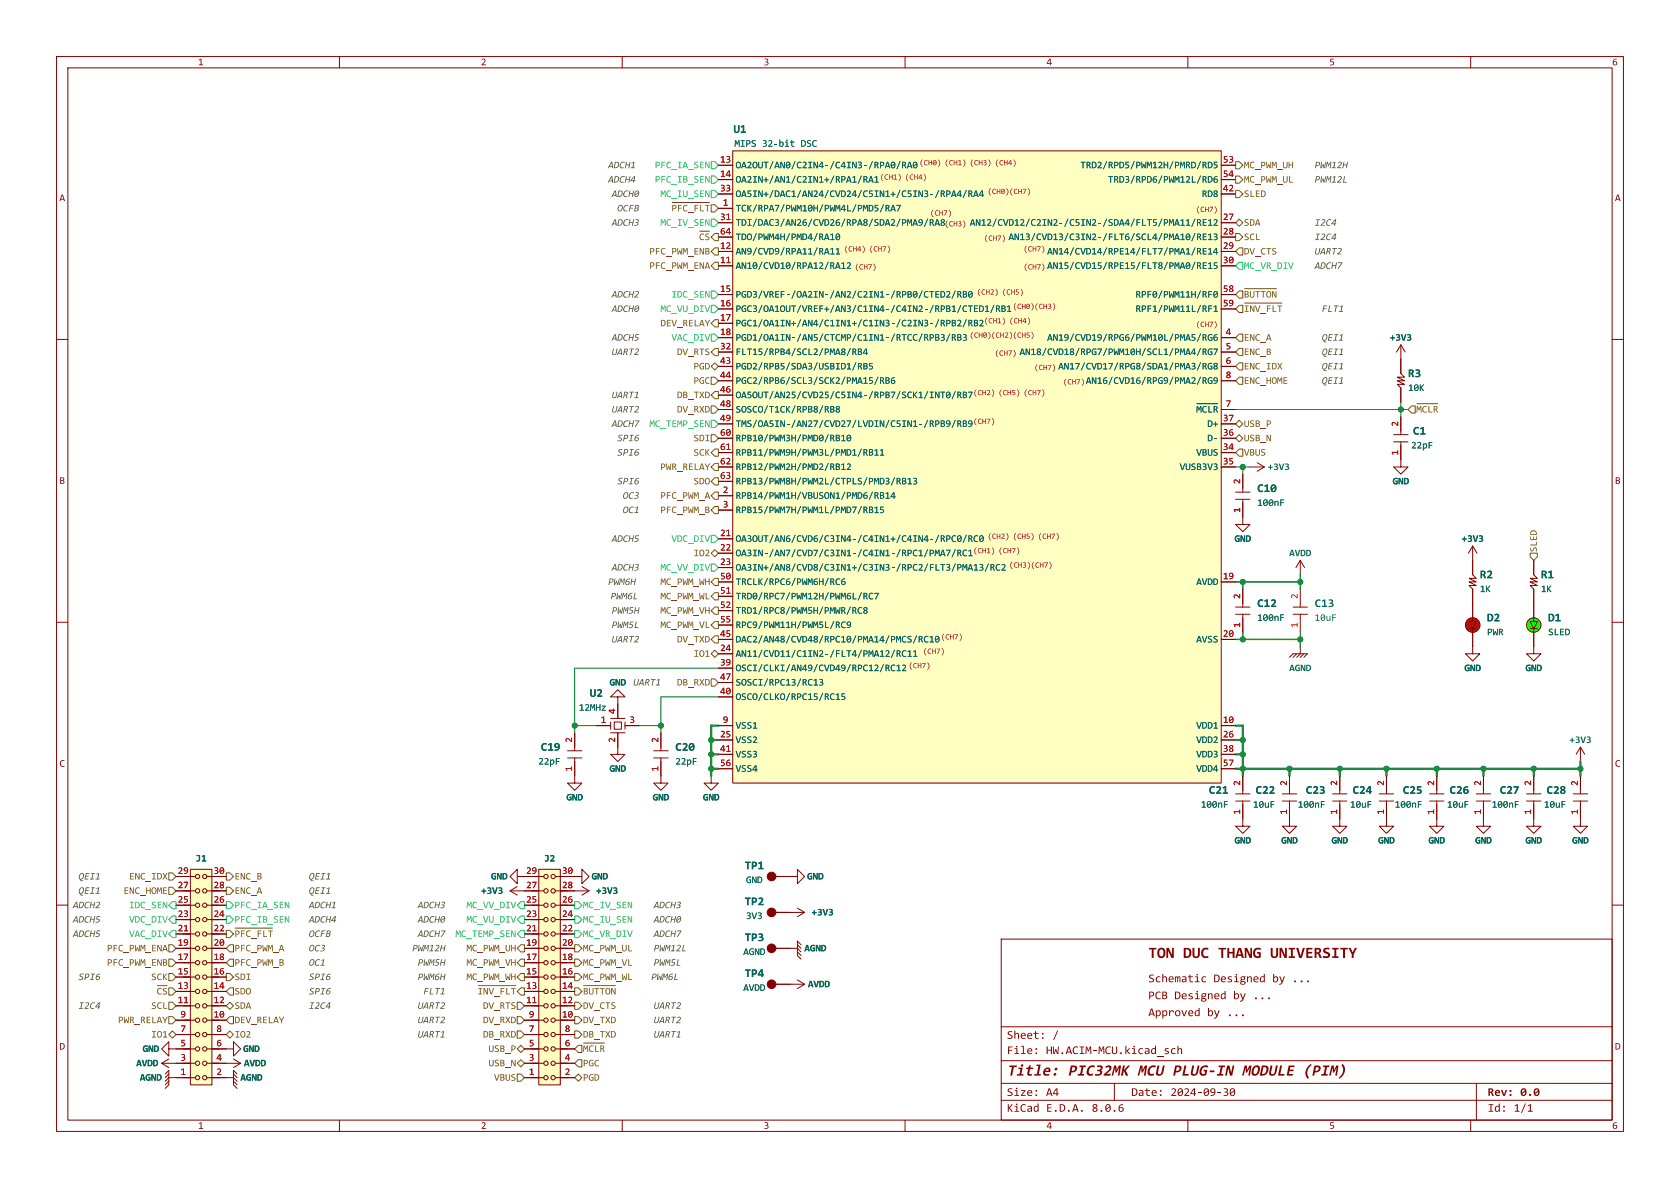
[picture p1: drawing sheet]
<svg xmlns="http://www.w3.org/2000/svg" width="297mm" height="210mm" viewBox="0 0 297 210" stroke-linecap="round" stroke-linejoin="round" font-family="sans-serif">
<defs><g id="words">
<g font-size="2.8" fill="#840000">
<text x="203" y="169.9">TONDUCTHANGUNIVERSITY</text>
<text x="178" y="190.7">Title:</text>
<text x="188.8" y="190.7">PIC32MKMCUPLUG-IN MODULE</text>
<text x="230.3" y="190.7">(PIM)</text>
</g>
<g font-size="2.1" fill="#006464">
<text x="129.7" y="23.9">U1</text>
<text x="248.9" y="67.1">R3</text>
<text x="249.8" y="77.3">C1</text>
<text x="222.2" y="87.4">C10</text>
<text x="222.2" y="107.7">C12</text>
<text x="232.4" y="107.7">C13</text>
<text x="261.6" y="102.7">R2</text>
<text x="272.4" y="102.7">R1</text>
<text x="262.9" y="110.3">D2</text>
<text x="273.7" y="110.3">D1</text>
<text x="104.3" y="123.6">U2</text>
<text x="95.6" y="133.1">C19</text>
<text x="119.4" y="133.1">C20</text>
<text x="213.7" y="140.8">C21</text>
<text x="222" y="140.8">C22</text>
<text x="230.9" y="140.8">C23</text>
<text x="239.1" y="140.8">C24</text>
<text x="248" y="140.8">C25</text>
<text x="256.3" y="140.8">C26</text>
<text x="265.1" y="140.8">C27</text>
<text x="273.4" y="140.8">C28</text>
<text x="131.6" y="154.1">TP1</text>
<text x="131.6" y="160.5">TP2</text>
<text x="131.6" y="166.8">TP3</text>
<text x="131.6" y="173.2">TP4</text>
</g>
<g font-size="2.1" fill="#840000">
<text x="203" y="174.1">Schematic</text>
<text x="203" y="177.1">PCBDesigned</text>
<text x="214.5" y="174.1">Designed</text>
<text x="218" y="177.1">by ...</text>
<text x="224.9" y="174.1">by ...</text>
<text x="178" y="184.1">Sheet:</text>
<text x="186.1" y="184.1">/</text>
<text x="203" y="180.1">Approved by ...</text>
<text x="178" y="186.8">File:</text>
<text x="184.9" y="186.8">HW.ACIM-MCU.kicad_sch</text>
<text x="178" y="197">KiCad E.D.A.</text>
<text x="178" y="194.2">Size:</text>
<text x="184.9" y="194.2">A4</text>
<text x="193" y="197">8.0.6</text>
<text x="200" y="194.2">Date:</text>
<text x="206.9" y="194.2">2024-09-30</text>
<text x="263" y="194.2">Rev: 0.0</text>
<text x="263" y="197">Id:</text>
<text x="267.6" y="197">1/1</text>
</g>
<g font-size="1.8" fill="#840000">
<text x="35" y="11.9">1</text>
<text x="85" y="11.9">2</text>
<text x="135" y="11.9">3</text>
<text x="185" y="11.9">4</text>
<text x="235" y="11.9">5</text>
<text x="285" y="11.9">6</text>
<text x="10.5" y="35.9">A</text>
<text x="285.5" y="35.9">A</text>
<text x="10.5" y="85.9">B</text>
<text x="285.5" y="85.9">B</text>
<text x="10.5" y="135.9">C</text>
<text x="285.5" y="135.9">C</text>
<text x="10.5" y="185.9">D</text>
<text x="285.5" y="185.9">D</text>
<text x="35" y="199.9">1</text>
<text x="85" y="199.9">2</text>
<text x="135" y="199.9">3</text>
<text x="185" y="199.9">4</text>
<text x="235" y="199.9">5</text>
<text x="285" y="199.9">6</text>
</g>
<g font-size="1.8" fill="#a90000">
<text x="127.3" y="29">13</text>
<text x="216.2" y="29">53</text>
<text x="127.3" y="31.5">14</text>
<text x="127.3" y="34">33</text>
<text x="216.2" y="34">42</text>
<text x="216.2" y="31.5">54</text>
<text x="127.3" y="39.1">31</text>
<text x="127.3" y="41.7">64</text>
<text x="127.8" y="36.6">1</text>
<text x="216.2" y="39.1">27</text>
<text x="216.2" y="41.7">28</text>
<text x="127.3" y="46.7">11</text>
<text x="127.3" y="44.2">12</text>
<text x="216.2" y="44.2">29</text>
<text x="216.2" y="46.7">30</text>
<text x="127.3" y="51.8">15</text>
<text x="216.2" y="51.8">58</text>
<text x="127.3" y="54.4">16</text>
<text x="127.3" y="56.9">17</text>
<text x="127.3" y="59.4">18</text>
<text x="216.2" y="54.4">59</text>
<text x="216.7" y="59.4">4</text>
<text x="127.3" y="62">32</text>
<text x="127.3" y="64.5">43</text>
<text x="216.7" y="62">5</text>
<text x="216.7" y="64.5">6</text>
<text x="127.3" y="67.1">44</text>
<text x="127.3" y="69.6">46</text>
<text x="216.7" y="67.1">8</text>
<text x="127.3" y="72.1">48</text>
<text x="127.3" y="74.7">49</text>
<text x="127.3" y="77.2">60</text>
<text x="216.2" y="77.2">36</text>
<text x="216.2" y="74.7">37</text>
<text x="216.7" y="72.1">7</text>
<text x="247.4" y="75.4" transform="rotate(-90 247.4 75.4)">2</text>
<text x="127.3" y="79.8">61</text>
<text x="127.3" y="82.3">62</text>
<text x="216.2" y="79.8">34</text>
<text x="216.2" y="82.3">35</text>
<text x="247.4" y="80.5" transform="rotate(-90 247.4 80.5)">1</text>
<text x="127.3" y="84.8">63</text>
<text x="127.8" y="87.4">2</text>
<text x="127.8" y="89.9">3</text>
<text x="219.5" y="85.6" transform="rotate(-90 219.5 85.6)">2</text>
<text x="127.3" y="95">21</text>
<text x="219.5" y="90.7" transform="rotate(-90 219.5 90.7)">1</text>
<text x="127.3" y="97.5">22</text>
<text x="127.3" y="100.1">23</text>
<text x="127.3" y="102.6">50</text>
<text x="127.3" y="105.2">51</text>
<text x="127.3" y="107.7">52</text>
<text x="216.2" y="102.6">19</text>
<text x="219.5" y="105.9" transform="rotate(-90 219.5 105.9)">2</text>
<text x="229.6" y="105.9" transform="rotate(-90 229.6 105.9)">2</text>
<text x="127.3" y="112.8">45</text>
<text x="127.3" y="110.2">55</text>
<text x="216.2" y="112.8">20</text>
<text x="219.5" y="111" transform="rotate(-90 219.5 111)">1</text>
<text x="229.6" y="111" transform="rotate(-90 229.6 111)">1</text>
<text x="127.3" y="115.3">24</text>
<text x="127.3" y="117.9">39</text>
<text x="127.3" y="122.9">40</text>
<text x="127.3" y="120.4">47</text>
<text x="101.3" y="131.3" transform="rotate(-90 101.3 131.3)">2</text>
<text x="106.2" y="128">1</text>
<text x="109" y="131.3" transform="rotate(-90 109 131.3)">2</text>
<text x="109" y="126.2" transform="rotate(-90 109 126.2)">4</text>
<text x="111.3" y="128">3</text>
<text x="116.6" y="131.3" transform="rotate(-90 116.6 131.3)">2</text>
<text x="127.3" y="130.6">25</text>
<text x="127.8" y="128">9</text>
<text x="216.2" y="128">10</text>
<text x="216.2" y="130.6">26</text>
<text x="101.3" y="136.4" transform="rotate(-90 101.3 136.4)">1</text>
<text x="116.6" y="136.4" transform="rotate(-90 116.6 136.4)">1</text>
<text x="127.3" y="133.1">41</text>
<text x="127.3" y="135.6">56</text>
<text x="216.2" y="133.1">38</text>
<text x="216.2" y="135.6">57</text>
<text x="219.5" y="144" transform="rotate(-90 219.5 144)">1</text>
<text x="219.5" y="138.9" transform="rotate(-90 219.5 138.9)">2</text>
<text x="227.7" y="144" transform="rotate(-90 227.7 144)">1</text>
<text x="227.7" y="138.9" transform="rotate(-90 227.7 138.9)">2</text>
<text x="236.6" y="144" transform="rotate(-90 236.6 144)">1</text>
<text x="236.6" y="138.9" transform="rotate(-90 236.6 138.9)">2</text>
<text x="244.9" y="144" transform="rotate(-90 244.9 144)">1</text>
<text x="244.9" y="138.9" transform="rotate(-90 244.9 138.9)">2</text>
<text x="253.7" y="144" transform="rotate(-90 253.7 144)">1</text>
<text x="253.7" y="138.9" transform="rotate(-90 253.7 138.9)">2</text>
<text x="262" y="144" transform="rotate(-90 262 144)">1</text>
<text x="262" y="138.9" transform="rotate(-90 262 138.9)">2</text>
<text x="270.9" y="144" transform="rotate(-90 270.9 144)">1</text>
<text x="270.9" y="138.9" transform="rotate(-90 270.9 138.9)">2</text>
<text x="279.1" y="144" transform="rotate(-90 279.1 144)">1</text>
<text x="279.1" y="138.9" transform="rotate(-90 279.1 138.9)">2</text>
<text x="31.4" y="154.7">29</text>
<text x="37.8" y="154.7">30</text>
<text x="93" y="154.7">29</text>
<text x="99.4" y="154.7">30</text>
<text x="31.4" y="159.8">25</text>
<text x="31.4" y="157.2">27</text>
<text x="37.8" y="159.8">26</text>
<text x="37.8" y="157.2">28</text>
<text x="93" y="159.8">25</text>
<text x="93" y="157.2">27</text>
<text x="99.4" y="159.8">26</text>
<text x="99.4" y="157.2">28</text>
<text x="31.4" y="167.4">19</text>
<text x="31.4" y="164.8">21</text>
<text x="31.4" y="162.3">23</text>
<text x="37.8" y="167.4">20</text>
<text x="37.8" y="164.8">22</text>
<text x="37.8" y="162.3">24</text>
<text x="93" y="167.4">19</text>
<text x="93" y="164.8">21</text>
<text x="93" y="162.3">23</text>
<text x="99.4" y="167.4">20</text>
<text x="99.4" y="164.8">22</text>
<text x="99.4" y="162.3">24</text>
<text x="31.4" y="172.5">15</text>
<text x="31.4" y="169.9">17</text>
<text x="37.8" y="172.5">16</text>
<text x="37.8" y="169.9">18</text>
<text x="93" y="172.5">15</text>
<text x="93" y="169.9">17</text>
<text x="99.4" y="172.5">16</text>
<text x="99.4" y="169.9">18</text>
<text x="31.4" y="177.5">11</text>
<text x="31.4" y="175">13</text>
<text x="37.8" y="177.5">12</text>
<text x="37.8" y="175">14</text>
<text x="93" y="177.5">11</text>
<text x="93" y="175">13</text>
<text x="99.4" y="177.5">12</text>
<text x="99.4" y="175">14</text>
<text x="31.9" y="185.2">5</text>
<text x="31.9" y="182.6">7</text>
<text x="31.9" y="180.1">9</text>
<text x="37.8" y="180.1">10</text>
<text x="38.2" y="185.2">6</text>
<text x="38.2" y="182.6">8</text>
<text x="93.5" y="185.2">5</text>
<text x="93.5" y="182.6">7</text>
<text x="93.5" y="180.1">9</text>
<text x="99.4" y="180.1">10</text>
<text x="99.8" y="185.2">6</text>
<text x="99.8" y="182.6">8</text>
<text x="31.9" y="187.7">3</text>
<text x="31.9" y="190.2">1</text>
<text x="38.2" y="190.2">2</text>
<text x="38.2" y="187.7">4</text>
<text x="93.5" y="187.7">3</text>
<text x="93.5" y="190.2">1</text>
<text x="99.8" y="190.2">2</text>
<text x="99.8" y="187.7">4</text>
</g>
<g font-size="1.8" fill="#006464">
<text x="129.8" y="26.3">MIPS 32-bit</text>
<text x="141.6" y="26.3">DSC</text>
<text x="130" y="30.1">OA2OUT/AN0/C2IN4-/C4IN3-/RPA0/RA0</text>
<text x="130" y="32.7">OA2IN+/AN1/C2IN1+/RPA1/RA1</text>
<text x="130" y="35.2">OA5IN+/DAC1/AN24/CVD24/C5IN1+/C5IN3-/RPA4/RA4</text>
<text x="191" y="30.1">TRD2/RPD5/PWM12H/PMRD/RD5</text>
<text x="195.9" y="32.7">TRD3/RPD6/PWM12L/RD6</text>
<text x="212.5" y="35.2">RD8</text>
<text x="130" y="37.7">TCK/RPA7/PWM10H/PWM4L/PMD5/RA7</text>
<text x="130" y="40.3">TDI/DAC3/AN26/CVD26/RPA8/SDA2/PMA9/RA8</text>
<text x="171.5" y="40.3">AN12/CVD12/C2IN2-/C5IN2-/SDA4/FLT5/PMA11/RE12</text>
<text x="130" y="47.9">AN10/CVD10/RPA12/RA12</text>
<text x="130" y="45.4">AN9/CVD9/RPA11/RA11</text>
<text x="130" y="42.8">TDO/PWM4H/PMD4/RA10</text>
<text x="178.3" y="42.8">AN13/CVD13/C3IN2-/FLT6/SCL4/PMA10/RE13</text>
<text x="185.1" y="45.4">AN14/CVD14/RPE14/FLT7/PMA1/RE14</text>
<text x="185.1" y="47.9">AN15/CVD15/RPE15/FLT8/PMA0/RE15</text>
<text x="130" y="53">PGD3/VREF-/OA2IN-/AN2/C2IN1-/RPB0/CTED2/RB0</text>
<text x="200.7" y="53">RPF0/PWM11H/RF0</text>
<text x="130" y="55.5">PGC3/OA1OUT/VREF+/AN3/C1IN4-/C4IN2-/RPB1/CTED1/RB1</text>
<text x="130" y="58.1">PGC1/OA1IN+/AN4/C1IN1+/C1IN3-/C2IN3-/RPB2/RB2</text>
<text x="200.7" y="55.5">RPF1/PWM11L/RF1</text>
<text x="130" y="60.6">PGD1/OA1IN-/AN5/CTCMP/C1IN1-/RTCC/RPB3/RB3</text>
<text x="130" y="63.1">FLT15/RPB4/SCL2/PMA8/RB4</text>
<text x="130" y="65.7">PGD2/RPB5/SDA3/USBID1/RB5</text>
<text x="180.2" y="63.1">AN18/CVD18/RPG7/PWM10H/SCL1/PMA4/RG7</text>
<text x="185.1" y="60.6">AN19/CVD19/RPG6/PWM10L/PMA5/RG6</text>
<text x="187.1" y="65.7">AN17/CVD17/RPG8/SDA1/PMA3/RG8</text>
<text x="245.7" y="60.6">+3V3</text>
<text x="130" y="68.2">PGC2/RPB6/SCL3/SCK2/PMA15/RB6</text>
<text x="130" y="70.8">OA5OUT/AN25/CVD25/C5IN4-/RPB7/SCK1/INT0/RB7</text>
<text x="192" y="68.2">AN16/CVD16/RPG9/PMA2/RG9</text>
<text x="248.9" y="69.5">10K</text>
<text x="130" y="73.3">SOSCO/T1CK/RPB8/RB8</text>
<text x="130" y="75.8">TMS/OA5IN-/AN27/CVD27/LVDIN/C5IN1-/RPB9/RB9</text>
<text x="211.5" y="73.3">~{MCLR}</text>
<text x="213.4" y="75.8">D+</text>
<text x="130" y="78.4">RPB10/PWM3H/PMD0/RB10</text>
<text x="130" y="80.9">RPB11/PWM9H/PWM3L/PMD1/RB11</text>
<text x="130" y="83.5">RPB12/PWM2H/PMD2/RB12</text>
<text x="208.6" y="83.5">VUSB3V3</text>
<text x="211.5" y="80.9">VBUS</text>
<text x="213.4" y="78.4">D-</text>
<text x="224.1" y="83.5">+3V3</text>
<text x="249.5" y="79.6">22pF</text>
<text x="130" y="88.5">RPB14/PWM1H/VBUSON1/PMD6/RB14</text>
<text x="130" y="86">RPB13/PWM8H/PWM2L/CTPLS/PMD3/RB13</text>
<text x="222.2" y="89.8">100nF</text>
<text x="246.2" y="86">GND</text>
<text x="130" y="91.1">RPB15/PWM7H/PWM1L/PMD7/RB15</text>
<text x="130" y="96.2">OA3OUT/AN6/CVD6/C3IN4-/C4IN1+/C4IN4-/RPC0/RC0</text>
<text x="130" y="98.7">OA3IN-/AN7/CVD7/C3IN1-/C4IN1-/RPC1/PMA7/RC1</text>
<text x="130" y="101.2">OA3IN+/AN8/CVD8/C3IN1+/C3IN3-/RPC2/FLT3/PMA13/RC2</text>
<text x="218.2" y="96.2">GND</text>
<text x="227.9" y="98.7">AVDD</text>
<text x="258.4" y="96.2">+3V3</text>
<text x="130" y="103.8">TRCLK/RPC6/PWM6H/RC6</text>
<text x="130" y="106.3">TRD0/RPC7/PWM12H/PWM6L/RC7</text>
<text x="211.5" y="103.8">AVDD</text>
<text x="261.6" y="105">1K</text>
<text x="272.4" y="105">1K</text>
<text x="130" y="113.9">DAC2/AN48/CVD48/RPC10/PMA14/PMCS/RC10</text>
<text x="130" y="108.9">TRD1/RPC8/PWM5H/PMWR/RC8</text>
<text x="130" y="111.4">RPC9/PWM11H/PWM5L/RC9</text>
<text x="211.5" y="113.9">AVSS</text>
<text x="222.2" y="110.1">100nF</text>
<text x="232.4" y="110.1">10uF</text>
<text x="262.9" y="112.7">PWR</text>
<text x="273.7" y="112.7">SLED</text>
<text x="130" y="116.5">AN11/CVD11/C1IN2-/FLT4/PMA12/RC11</text>
<text x="130" y="119">OSCI/CLKI/AN49/CVD49/RPC12/RC12</text>
<text x="227.9" y="119">AGND</text>
<text x="258.9" y="119">GND</text>
<text x="269.7" y="119">GND</text>
<text x="102.3" y="126">12MHz</text>
<text x="107.8" y="121.6">GND</text>
<text x="130" y="124.1">OSCO/CLKO/RPC15/RC15</text>
<text x="130" y="121.6">SOSCI/RPC13/RC13</text>
<text x="130" y="131.7">VSS2</text>
<text x="130" y="129.2">VSS1</text>
<text x="211.5" y="129.2">VDD1</text>
<text x="211.5" y="131.7">VDD2</text>
<text x="277.4" y="131.7">+3V3</text>
<text x="95.2" y="135.5">22pF</text>
<text x="107.8" y="136.8">GND</text>
<text x="119.4" y="135.5">22pF</text>
<text x="130" y="134.3">VSS3</text>
<text x="130" y="136.8">VSS4</text>
<text x="211.5" y="134.3">VDD3</text>
<text x="211.5" y="136.8">VDD4</text>
<text x="100.1" y="141.9">GND</text>
<text x="115.4" y="141.9">GND</text>
<text x="124.3" y="141.9">GND</text>
<text x="212.3" y="143.1">100nF</text>
<text x="221.5" y="143.1">10uF</text>
<text x="229.4" y="143.1">100nF</text>
<text x="238.7" y="143.1">10uF</text>
<text x="246.6" y="143.1">100nF</text>
<text x="255.8" y="143.1">10uF</text>
<text x="263.7" y="143.1">100nF</text>
<text x="273" y="143.1">10uF</text>
<text x="218.2" y="149.5">GND</text>
<text x="226.5" y="149.5">GND</text>
<text x="235.4" y="149.5">GND</text>
<text x="243.6" y="149.5">GND</text>
<text x="252.5" y="149.5">GND</text>
<text x="260.8" y="149.5">GND</text>
<text x="269.7" y="149.5">GND</text>
<text x="277.9" y="149.5">GND</text>
<text x="34.6" y="152.7">J1</text>
<text x="86.8" y="155.8">GND</text>
<text x="96.2" y="152.7">J2</text>
<text x="104.6" y="155.8">GND</text>
<text x="142.7" y="155.8">GND</text>
<text x="85" y="158.4">+3V3</text>
<text x="105.4" y="158.4">+3V3</text>
<text x="131.9" y="156.5">GND</text>
<text x="131.9" y="162.8">3V3</text>
<text x="143.5" y="162.2">+3V3</text>
<text x="131.4" y="169.2">AGND</text>
<text x="142.2" y="168.5">AGND</text>
<text x="131.4" y="175.5">AVDD</text>
<text x="142.8" y="174.9">AVDD</text>
<text x="24.1" y="188.9">AVDD</text>
<text x="24.7" y="191.4">AGND</text>
<text x="25.2" y="186.3">GND</text>
<text x="42.5" y="191.4">AGND</text>
<text x="43" y="186.3">GND</text>
<text x="43.1" y="188.9">AVDD</text>
</g>
<g font-size="1.8" fill="#484848">
<text x="107.5" y="32.7">ADCH4</text>
<text x="107.5" y="30.1">ADCH1</text>
<text x="108.1" y="35.2">ADCH0</text>
<text x="219.9" y="30.1">MC_PWM_UH PWM12H</text>
<text x="219.9" y="32.7">MC_PWM_UL PWM12L</text>
<text x="108.1" y="40.3">ADCH3</text>
<text x="109.1" y="37.7">OCFB</text>
<text x="232.4" y="40.3">I2C4</text>
<text x="232.4" y="42.8">I2C4</text>
<text x="232.4" y="47.9">ADCH7</text>
<text x="232.4" y="45.4">UART2</text>
<text x="108.1" y="53">ADCH2</text>
<text x="108.1" y="55.5">ADCH0</text>
<text x="233.7" y="55.5">FLT1</text>
<text x="108.1" y="63.1">UART2</text>
<text x="108.1" y="60.6">ADCH5</text>
<text x="233.7" y="65.7">QEI1</text>
<text x="233.7" y="60.6">QEI1</text>
<text x="233.7" y="63.1">QEI1</text>
<text x="108.1" y="70.8">UART1</text>
<text x="233.7" y="68.2">QEI1</text>
<text x="108.1" y="75.8">ADCH7 MC_TEMP_SEN</text>
<text x="108.1" y="73.3">UART2</text>
<text x="109.1" y="78.4">SPI6</text>
<text x="109.1" y="80.9">SPI6</text>
<text x="109.1" y="86">SPI6</text>
<text x="110.1" y="88.5">OC3</text>
<text x="110.1" y="91.1">OC1</text>
<text x="108.1" y="101.2">ADCH3</text>
<text x="108.1" y="96.2">ADCH5</text>
<text x="107.5" y="103.8">PWM6H</text>
<text x="107.9" y="106.3">PWM6L</text>
<text x="108.1" y="108.9">PWM5H</text>
<text x="108.1" y="111.4">PWM5L</text>
<text x="108.1" y="113.9">UART2</text>
<text x="107.8" y="121.6">GNDUART1</text>
<text x="13.9" y="155.8">QEI1</text>
<text x="54.6" y="155.8">QEI1</text>
<text x="12.9" y="160.9">ADCH2</text>
<text x="13.9" y="158.4">QEI1</text>
<text x="54.6" y="160.9">ADCH1</text>
<text x="54.6" y="158.4">QEI1</text>
<text x="73.9" y="160.9">ADCH3</text>
<text x="115.6" y="160.9">ADCH3</text>
<text x="12.9" y="163.5">ADCH5</text>
<text x="12.9" y="166">ADCH5</text>
<text x="54.6" y="163.5">ADCH4</text>
<text x="54.6" y="166">OCFB</text>
<text x="73.9" y="166">ADCH7 MC_TEMP_SEN</text>
<text x="73.9" y="163.5">ADCH0</text>
<text x="115.6" y="166">ADCH7</text>
<text x="115.6" y="163.5">ADCH0</text>
<text x="13.9" y="173.6">SPI6</text>
<text x="54.6" y="168.5">OC3</text>
<text x="54.6" y="171.1">OC1</text>
<text x="54.6" y="173.6">SPI6</text>
<text x="72.9" y="168.5">PWM12H</text>
<text x="73.9" y="173.6">PWM6H</text>
<text x="73.9" y="171.1">PWM5H</text>
<text x="103.1" y="168.5">MC_PWM_UL PWM12L</text>
<text x="103.1" y="173.6">MC_PWM_WL PWM6L</text>
<text x="115.6" y="171.1">PWM5L</text>
<text x="13.9" y="178.7">I2C4</text>
<text x="54.6" y="176.2">SPI6</text>
<text x="54.6" y="178.7">I2C4</text>
<text x="73.9" y="178.7">UART2</text>
<text x="74.8" y="176.2">FLT1</text>
<text x="115.6" y="178.7">UART2</text>
<text x="73.9" y="183.8">UART1</text>
<text x="73.9" y="181.2">UART2</text>
<text x="115.6" y="183.8">UART1</text>
<text x="115.6" y="181.2">UART2</text>
</g>
<g font-size="1.8" fill="#00c864">
<text x="115.8" y="32.7">PFC_IB_SEN</text>
<text x="115.8" y="30.1">PFC_IA_SEN</text>
<text x="116.8" y="35.2">MC_IU_SEN</text>
<text x="219.9" y="47.9">MC_VR_DIV</text>
<text x="118.7" y="53">IDC_SEN</text>
<text x="116.8" y="55.5">MC_VU_DIV</text>
<text x="118.7" y="60.6">VAC_DIV</text>
<text x="116.8" y="101.2">MC_VV_DIV</text>
<text x="118.7" y="96.2">VDC_DIV</text>
<text x="22.8" y="160.9">IDC_SEN</text>
<text x="41.5" y="160.9">PFC_IA_SEN</text>
<text x="82.5" y="160.9">MC_VV_DIV</text>
<text x="103.1" y="160.9">MC_IV_SEN</text>
<text x="22.8" y="163.5">VDC_DIV</text>
<text x="22.8" y="166">VAC_DIV</text>
<text x="41.5" y="163.5">PFC_IB_SEN</text>
<text x="82.5" y="163.5">MC_VU_DIV</text>
<text x="103.1" y="166">MC_VR_DIV</text>
<text x="103.1" y="163.5">MC_IU_SEN</text>
</g>
<g font-size="1.8" fill="#725600">
<text x="219.9" y="35.2">SLED</text>
<text x="116.8" y="40.3">MC_IV_SEN</text>
<text x="118.7" y="37.7">~{PFC_FLT}</text>
<text x="219.9" y="40.3">SDA</text>
<text x="114.8" y="47.9">PFC_PWM_ENA</text>
<text x="114.8" y="45.4">PFC_PWM_ENB</text>
<text x="123.6" y="42.8">~{CS}</text>
<text x="219.9" y="42.8">SCL</text>
<text x="219.9" y="45.4">DV_CTS</text>
<text x="219.9" y="53">~{BUTTON}</text>
<text x="116.8" y="58.1">DEV_RELAY</text>
<text x="219.9" y="55.5">~{INV_FLT}</text>
<text x="119.7" y="63.1">DV_RTS</text>
<text x="122.6" y="65.7">PGD</text>
<text x="219.9" y="65.7">ENC_IDX</text>
<text x="219.9" y="60.6">ENC_A</text>
<text x="219.9" y="63.1">ENC_B</text>
<text x="119.7" y="70.8">DB_TXD</text>
<text x="122.6" y="68.2">PGC</text>
<text x="219.9" y="68.2">ENC_HOME</text>
<text x="119.7" y="73.3">DV_RXD</text>
<text x="219.9" y="75.8">USB_P</text>
<text x="116.8" y="83.5">PWR_RELAY</text>
<text x="122.6" y="78.4">SDI</text>
<text x="122.6" y="80.9">SCK</text>
<text x="219.9" y="78.4">USB_N</text>
<text x="219.9" y="80.9">VBUS</text>
<text x="116.8" y="88.5">PFC_PWM_A</text>
<text x="122.6" y="86">SDO</text>
<text x="116.8" y="91.1">PFC_PWM_B</text>
<text x="122.6" y="98.7">IO2</text>
<text x="272" y="97.6" transform="rotate(-90 272 97.6)">SLED</text>
<text x="116.8" y="103.8">MC_PWM_WH</text>
<text x="116.8" y="106.3">MC_PWM_WL</text>
<text x="116.8" y="108.9">MC_PWM_VH</text>
<text x="116.8" y="111.4">MC_PWM_VL</text>
<text x="119.7" y="113.9">DV_TXD</text>
<text x="122.6" y="116.5">IO1</text>
<text x="119.7" y="121.6">DB_RXD</text>
<text x="22.8" y="155.8">ENC_IDX</text>
<text x="41.5" y="155.8">ENC_B</text>
<text x="21.8" y="158.4">ENC_HOME</text>
<text x="41.5" y="158.4">ENC_A</text>
<text x="41.5" y="166">~{PFC_FLT}</text>
<text x="18.9" y="171.1">PFC_PWM_ENB</text>
<text x="18.9" y="168.5">PFC_PWM_ENA</text>
<text x="26.7" y="173.6">SCK</text>
<text x="41.5" y="168.5">PFC_PWM_A</text>
<text x="41.5" y="171.1">PFC_PWM_B</text>
<text x="41.5" y="173.6">SDI</text>
<text x="82.5" y="173.6">MC_PWM_WH</text>
<text x="82.5" y="171.1">MC_PWM_VH</text>
<text x="82.5" y="168.5">MC_PWM_UH</text>
<text x="103.1" y="171.1">MC_PWM_VL</text>
<text x="26.7" y="178.7">SCL</text>
<text x="27.7" y="176.2">~{CS}</text>
<text x="41.5" y="176.2">SDO</text>
<text x="41.5" y="178.7">SDA</text>
<text x="84.4" y="176.2">~{INV_FLT}</text>
<text x="85.4" y="178.7">DV_RTS</text>
<text x="103.1" y="178.7">DV_CTS</text>
<text x="103.1" y="176.2">~{BUTTON}</text>
<text x="20.9" y="181.2">PWR_RELAY</text>
<text x="26.7" y="183.8">IO1</text>
<text x="41.5" y="181.2">DEV_RELAY</text>
<text x="41.5" y="183.8">IO2</text>
<text x="85.4" y="183.8">DB_RXD</text>
<text x="85.4" y="181.2">DV_RXD</text>
<text x="103.1" y="183.8">DB_TXD</text>
<text x="103.1" y="181.2">DV_TXD</text>
<text x="86.4" y="188.9">USB_N</text>
<text x="86.4" y="186.3">USB_P</text>
<text x="87.3" y="191.4">VBUS</text>
<text x="103.1" y="188.9">PGC</text>
<text x="103.1" y="191.4">PGD</text>
</g>
<g font-size="1.4" fill="#c80000">
<text x="162.5" y="29.5">(CH0) (CH1) (CH3) (CH4)</text>
<text x="155.5" y="32.1">(CH1) (CH4)</text>
<text x="174.6" y="34.6">(CH0)(CH7)</text>
<text x="164.4" y="38.4">(CH7)</text>
<text x="167" y="40.3">(CH3)</text>
<text x="211.4" y="37.8">(CH7)</text>
<text x="149.2" y="44.8">(CH4) (CH7)</text>
<text x="151.1" y="47.9">(CH7)</text>
<text x="173.9" y="42.8">(CH7)</text>
<text x="180.9" y="47.9">(CH7)</text>
<text x="180.9" y="44.8">(CH7)</text>
<text x="172.7" y="52.4">(CH2) (CH5)</text>
<text x="171.4" y="60">(CH0)(CH2)(CH5)</text>
<text x="173.9" y="57.5">(CH1) (CH4)</text>
<text x="179" y="54.9">(CH0)(CH3)</text>
<text x="211.4" y="58.1">(CH7)</text>
<text x="175.8" y="63.2">(CH7)</text>
<text x="182.8" y="65.7">(CH7)</text>
<text x="172" y="70.2">(CH2) (CH5) (CH7)</text>
<text x="187.9" y="68.2">(CH7)</text>
<text x="172" y="75.2">(CH7)</text>
<text x="174.6" y="95.6">(CH2) (CH5) (CH7)</text>
<text x="172" y="98.1">(CH1) (CH7)</text>
<text x="178.4" y="100.6">(CH3)(CH7)</text>
<text x="166.3" y="113.3">(CH7)</text>
<text x="160.6" y="118.4">(CH7)</text>
<text x="163.1" y="115.9">(CH7)</text>
</g>
</g></defs>
<g fill="none" stroke="#840000" stroke-width=".18">
<path d="M10 10h277v190h-277zM12 12h273v186h-273zM60 10v2M110 10v2M160 10v2M210 10v2M260 10v2M10 60h2M285 60h2M10 110h2M285 110h2M10 160h2"/>
<path d="M285 160h2M177 166h108v32h-108zM60 198v2M110 198v2M160 198v2M210 198v2M260 198v2"/>
</g>
<path d="M217.6 192.5a.57 .57 0 0 1 .7 .1 .57 .57 0 0 1 .1 .7 .47 .47 0 0 1-.5 .5 .47 .47 0 0 1-.5-.4h.2a.33 .33 0 0 0 .5 .2 .33 .33 0 0 0 .1-.5v-.2l-.6 .5h-.2v-.3h.2v.1l.5-.4a.31 .31 0 0 0-.4-.3 .31 .31 0 0 0-.1 .5l-.2 .1z" fill="#840000"/>
<path d="M177 194.5h108" fill="none" stroke="#840000" stroke-width=".18"/>
<path d="M197.9 195.4l.7-.2v.2l-.5 .1-.2 .3a.46 .46 0 0 1 .7 .2 .46 .46 0 0 1-.4 .6 .46 .46 0 0 1-.5-.5v-.1h.2a.3 .3 0 0 0 .1 .4 .3 .3 0 0 0 .4-.1 .3 .3 0 0 0-.1-.4l-.6 .1z" fill="#840000"/>
<path d="M177 191.5h108" fill="none" stroke="#840000" stroke-width=".18"/>
<g fill="#840000">
<path d="M270.1 195.4l.5-.2v1.2h.3v.1h-.8v-.1h.3v-1l-.3 .2z"/>
<circle cx="183.2" cy="192.8" r=".16"/>
<circle cx="183.2" cy="193.6" r=".16"/>
<circle cx="265.9" cy="195.6" r=".16"/>
<circle cx="265.9" cy="196.4" r=".16"/>
</g>
<path d="M177 187.5h108" fill="none" stroke="#840000" stroke-width=".18"/>
<g fill="#840000">
<path d="M184.7 188.9a.55 .55 0 0 1 .8-.2 .55 .55 0 0 1 .2 .8h-.9a.47 .47 0 0 0 .7 .3v.3a.66 .66 0 0 1-.9 0 .66 .66 0 0 1-.1-.8h.9a.29 .29 0 0 0-.3-.4 .29 .29 0 0 0-.3 .4h-.3z"/>
<path d="M181.8 185.4a.46 .46 0 0 1 .5-.1 .46 .46 0 0 1 .2 .6h-.7l.1 .3h.5v.1a.55 .55 0 0 1-.6 0 .55 .55 0 0 1-.2-.6h.7a.27 .27 0 0 0-.3-.3 .27 .27 0 0 0-.2 .3h-.2z"/>
<circle cx="186.7" cy="189" r=".25"/>
<circle cx="186.5" cy="189.9" r=".25"/>
<circle cx="183.2" cy="185.4" r=".16"/>
<circle cx="183.2" cy="186.2" r=".16"/>
</g>
<path d="M177 181.5h108" fill="none" stroke="#840000" stroke-width=".18"/>
<g fill="#840000">
<circle cx="231.3" cy="173.5" r=".17"/>
<circle cx="224.3" cy="176.5" r=".17"/>
</g>
<path d="M197 191.5v3M261 191.5v6.5" fill="none" stroke="#840000" stroke-width=".18"/>
<circle cx="219.7" cy="179.5" r=".17" fill="#840000"/>
<g fill="none" stroke="#840000" stroke-width=".18">
<path d="M246.4 78.1h2.5M246.4 76.8h2.5M247.6 61v5l.7 .7h-1.3l1.3 .6h-1.3l1.3 .6h-1.3l.6 .7v2.5M247.6 78.1v4.5h-1.2l1.2 1.2 1.3-1.2h-1.3M247.6 61l.8 1.2M247.6 73.7v3.1M247.6 61l-.7 1.2M218.4 88.3h2.6M218.4 87h2.6M219.7 88.3v4.4h1.3l-1.3 1.3-1.3-1.3h1.3M219.7 83.8v3.2M221 82.6h2.5"/>
<path d="M222.2 81.8l1.3 .8M223.5 82.6l-1.3 .7M229.9 99.1v2.5M229.9 99.1l-.8 1.2M229.9 99.1l.7 1.2M228.6 108.6h2.5M228.6 107.3h2.5M229.9 104.1v3.2M229.9 108.6v3.2M271.1 114.3v1.3h-1.2l1.2 1.2 1.3-1.2h-1.3M105.4 128.3h2.5M107.9 129.5h2.6"/>
<path d="M107.9 127.6v1.3M107.9 127h2.6M108.6 127.6h1.3v1.3h-1.3zM109.2 124.5v2.5M109.2 129.5v2.6M110.5 127.6v1.3M110.5 128.3h2.5M262.3 137.2v3.1M271.1 137.2v3.1M279.4 132.1l.8 1.3M279.4 132.1v2.5M279.4 132.1l-.8 1.3"/>
<path d="M101.6 154.9h1.3v1.3l1.2-1.3-1.2-1.2v1.2M137.2 154.9h2.5M245.1 144.8v1.3h-1.3l1.3 1.2 1.3-1.2h-1.3M261 141.6h2.5M261 140.3h2.5M262.3 141.6v4.5h-1.3l1.3 1.2 1.2-1.2h-1.2M269.9 141.6h2.5M269.9 140.3h2.5M271.1 141.6v4.5h-1.2l1.2 1.2 1.3-1.2h-1.3M137.2 167.6h3.8l.6 .7M137.2 161.3h5M139.7 174h2.5"/>
<path d="M141 168.3l.6 .6M141 167l.6 .6M141 173.2l1.2 .8M141 160.5l1.2 .8M141.6 167l-.6-.6v2.5l.6 .6M142.2 174l-1.2 .8M142.2 161.3l-1.2 .8"/>
</g>
<g fill="#840000" stroke="#840000" stroke-width=".18">
<circle cx="136.4" cy="161.3" r=".76"/>
<circle cx="136.4" cy="167.6" r=".76"/>
<circle cx="136.4" cy="154.9" r=".76"/>
</g>
<path d="M95.2 153.7h3.9v38.1h-3.9z" fill="#ffffc2"/>
<g fill="none" stroke="#840000" stroke-width=".18">
<path d="M260.3 96.5v5.1l.7 .6h-1.3l1.3 .7h-1.3l1.3 .6h-1.3l.6 .6v5.8M260.3 96.5l.8 1.3M260.3 96.5l-.7 1.3M271.1 99.1v2.5l.7 .6h-1.3l1.3 .7h-1.3l1.3 .6h-1.3l.6 .6v5.8M218.4 108.6h2.6M218.4 107.3h2.6M219.7 104.1v3.2M219.7 108.6v3.2M228 116.2l.6-.6h2.5l-.6 .6M229.2 115.6l-.6 .6M229.9 114.3v1.3l-.7 .6M230.5 115.6l-.6 .6"/>
<path d="M259.7 109.9h1.3l-.7 1.2zM259.7 111.1h1.3M260.3 111.1v4.5h-1.2l1.2 1.2 1.3-1.2h-1.3M270.5 109.9h1.3l-.7 1.2zM270.5 111.1h1.3M271.1 111.1v3.2M90.2 157.5h2.5M90.2 157.5l1.2 .7M91.4 154.9v-1.2l-1.2 1.2 1.2 1.3v-1.3h1.3M91.4 156.7l-1.2 .8M94 154.9h2.1M94 157.5h2.1"/>
<path d="M95.2 153.7h3.9v38.1h-3.9zM98.2 154.9h2.1M98.2 157.5h2.1M101.6 157.5h2.5M102.9 156.7l1.2 .8M104.1 157.5l-1.2 .7M92.7 165.1h3.4M92.7 177.8h3.4M94 160h2.1M94 162.6h2.1M94 167.6h2.1M94 170.2h2.1"/>
<path d="M94 172.7h2.1M94 175.3h2.1M98.2 160h2.1M98.2 162.6h2.1M98.2 165.1h2.1M98.2 167.6h2.1M98.2 170.2h2.1M98.2 172.7h2.1M98.2 175.3h2.1M98.2 177.8h2.1M137.2 174h2.5M28.6 188h2.5"/>
<path d="M28.6 188l1.2 .7M29.2 189.9l.6-.7v2.6l-.6 .6M29.8 185.4v-1.2l-1.2 1.2 1.2 1.3v-1.3h1.3M29.8 190.5h1.3M29.8 187.2l-1.2 .8M40 188h2.5M41.3 187.2l1.2 .8M42.5 188l-1.2 .7M92.7 180.3h3.4M92.7 182.9h3.4M92.7 185.4h3.4M92.7 188h3.4"/>
<path d="M92.7 190.5h3.4M98.2 180.3h2.1M98.2 182.9h3.4M98.2 185.4h3.4M98.2 188h3.4M98.2 190.5h3.4"/>
<circle cx="260.4" cy="110.5" r="1.27"/>
<circle cx="271.1" cy="110.5" r="1.27"/>
<circle cx="96.5" cy="157.5" r=".38"/>
<circle cx="96.5" cy="154.9" r=".38"/>
<circle cx="97.8" cy="154.9" r=".38"/>
<circle cx="97.8" cy="157.5" r=".38"/>
<circle cx="96.5" cy="175.3" r=".38"/>
<circle cx="96.5" cy="177.8" r=".38"/>
<circle cx="96.5" cy="172.7" r=".38"/>
<circle cx="96.5" cy="170.2" r=".38"/>
<circle cx="96.5" cy="165.1" r=".38"/>
<circle cx="96.5" cy="162.6" r=".38"/>
<circle cx="96.5" cy="167.6" r=".38"/>
<circle cx="96.5" cy="160" r=".38"/>
<circle cx="97.8" cy="172.7" r=".38"/>
<circle cx="97.8" cy="175.3" r=".38"/>
<circle cx="97.8" cy="170.2" r=".38"/>
<circle cx="97.8" cy="177.8" r=".38"/>
<circle cx="97.8" cy="160" r=".38"/>
<circle cx="97.8" cy="167.6" r=".38"/>
<circle cx="97.8" cy="165.1" r=".38"/>
<circle cx="97.8" cy="162.6" r=".38"/>
<circle cx="96.5" cy="185.4" r=".38"/>
<circle cx="96.5" cy="188" r=".38"/>
<circle cx="96.5" cy="190.5" r=".38"/>
<circle cx="96.5" cy="182.9" r=".38"/>
<circle cx="96.5" cy="180.3" r=".38"/>
<circle cx="97.8" cy="185.4" r=".38"/>
<circle cx="97.8" cy="188" r=".38"/>
<circle cx="97.8" cy="190.5" r=".38"/>
<circle cx="97.8" cy="182.9" r=".38"/>
<circle cx="97.8" cy="180.3" r=".38"/>
</g>
<circle cx="136.4" cy="174" r=".76" fill="#840000" stroke="#840000" stroke-width=".18"/>
<circle cx="271.1" cy="110.5" r="1.27" fill="#0f0" stroke="#0f0" stroke-width=".18"/>
<circle cx="260.4" cy="110.5" r="1.27" fill="#f00" stroke="#f00" stroke-width=".18"/>
<path d="M33.7 153.7h3.8v38.1h-3.8z" fill="#ffffc2"/>
<g fill="none" stroke="#840000" stroke-width=".18">
<path d="M32.4 154.9h2.1M32.4 157.5h2.1M33.7 153.7h3.8v38.1h-3.8zM36.6 154.9h2.1M36.6 157.5h2.1M31.1 165.1h3.4M31.1 177.8h3.4M32.4 160h2.1M32.4 162.6h2.1M32.4 167.6h2.1M32.4 170.2h2.1M32.4 172.7h2.1"/>
<path d="M32.4 175.3h2.1M36.6 160h2.1M36.6 162.6h2.1M36.6 165.1h2.1M36.6 167.6h2.1M36.6 170.2h2.1M36.6 172.7h2.1M36.6 175.3h2.1M36.6 177.8h2.1M31.1 180.3h3.4M31.1 182.9h3.4M31.1 185.4h3.4"/>
<path d="M31.1 188h3.4M31.1 190.5h3.4M36.6 185.4h4.7v1.3l1.2-1.3-1.2-1.2v1.2M36.6 180.3h2.1M36.6 182.9h3.4M36.6 188h3.4M36.6 190.5h4.7l.6 .6M41.3 191.1l.6 .7M41.3 189.9l.6 .6M41.9 189.9l-.6-.7v2.6l.6 .6"/>
<circle cx="34.9" cy="157.5" r=".38"/>
<circle cx="34.9" cy="154.9" r=".38"/>
<circle cx="36.2" cy="157.5" r=".38"/>
<circle cx="36.2" cy="154.9" r=".38"/>
<circle cx="34.9" cy="170.2" r=".38"/>
<circle cx="34.9" cy="175.3" r=".38"/>
<circle cx="34.9" cy="172.7" r=".38"/>
<circle cx="34.9" cy="177.8" r=".38"/>
<circle cx="34.9" cy="160" r=".38"/>
<circle cx="34.9" cy="162.6" r=".38"/>
<circle cx="34.9" cy="167.6" r=".38"/>
<circle cx="34.9" cy="165.1" r=".38"/>
<circle cx="36.2" cy="172.7" r=".38"/>
<circle cx="36.2" cy="177.8" r=".38"/>
<circle cx="36.2" cy="175.3" r=".38"/>
<circle cx="36.2" cy="170.2" r=".38"/>
<circle cx="36.2" cy="160" r=".38"/>
<circle cx="36.2" cy="162.6" r=".38"/>
<circle cx="36.2" cy="167.6" r=".38"/>
<circle cx="36.2" cy="165.1" r=".38"/>
<circle cx="34.9" cy="185.4" r=".38"/>
<circle cx="34.9" cy="188" r=".38"/>
<circle cx="34.9" cy="190.5" r=".38"/>
<circle cx="34.9" cy="180.3" r=".38"/>
<circle cx="34.9" cy="182.9" r=".38"/>
<circle cx="36.2" cy="185.4" r=".38"/>
<circle cx="36.2" cy="188" r=".38"/>
<circle cx="36.2" cy="190.5" r=".38"/>
<circle cx="36.2" cy="182.9" r=".38"/>
<circle cx="36.2" cy="180.3" r=".38"/>
</g>
<path d="M129.5 26.7h86.4v111.7h-86.4z" fill="#ffffc2"/>
<g fill="none" stroke="#840000" stroke-width=".18">
<path d="M127 36.8h2.5M127 39.4h2.5M129.5 26.7h86.4v111.7h-86.4zM127 47h2.5M215.9 64.8h2.5M215.9 67.3h2.5M127 87.6h2.5M127 95.3h2.5M127 90.2h2.5M127 80h2.5M127 105.4h2.5M127 133.4h2.5"/>
<path d="M127 128.3h2.5"/>
</g>
<path d="M211.6 71.4h3.7" fill="none" stroke="#006464" stroke-width=".18"/>
<path d="M139.7 25.1h.2v-.3h.2v.3h.3v.1h-.3v.6h.3v.1h-.4l-.1-.7h-.2z" fill="#006464"/>
<g fill="none" stroke="#840000" stroke-width=".18">
<path d="M100.3 134h2.6M100.3 132.7h2.6M101.6 134v4.4h-1.3l1.3 1.3 1.3-1.3h-1.3M101.6 129.5v3.2M109.2 123.2h1.3l-1.3-1.3-1.3 1.3h1.3v1.3M109.2 132.1v1.3h1.3l-1.3 1.2-1.3-1.2h1.3M115.6 134h2.5M115.6 132.7h2.5M116.8 134v4.4h1.3l-1.3 1.3-1.2-1.3h1.2M116.8 129.5v3.2M125.7 137.2v1.2h1.3l-1.3 1.3-1.2-1.3h1.2M219.7 137.2v3.1"/>
<path d="M228 137.2v3.1M236.9 137.2v3.1M245.1 137.2v3.1M254 137.2v3.1M279.4 137.2v3.1M139.7 154.9h1.3v1.3l1.2-1.3-1.2-1.2v1.2M218.4 141.6h2.6M218.4 140.3h2.6M219.7 141.6v4.5h-1.3l1.3 1.2 1.3-1.2h-1.3M226.7 141.6h2.5M226.7 140.3h2.5M228 141.6v4.5h-1.3l1.3 1.2 1.2-1.2h-1.2"/>
<path d="M235.6 141.6h2.5M235.6 140.3h2.5M236.9 141.6v4.5h-1.3l1.3 1.2 1.2-1.2h-1.2M243.8 141.6h2.6M243.8 140.3h2.6M245.1 141.6v3.2M252.7 141.6h2.6M252.7 140.3h2.6M254 141.6v4.5h-1.3l1.3 1.2 1.3-1.2h-1.3M278.1 141.6h2.6M278.1 140.3h2.6M279.4 141.6v4.5h-1.3l1.3 1.2 1.3-1.2h-1.3"/>
</g>
<g fill="#725600">
<path d="M250.5 71.8h.2l.2 .5 .2-.5h.2v1.1h-.1l-.1-1-.2 .6h-.1l-.2-.6v1h-.2z"/>
<path d="M251.6 71.9l.5-.1h.1v.2a.43 .43 0 0 0-.6 .4 .43 .43 0 0 0 .6 .3v.2a.59 .59 0 0 1-.7-.2 .59 .59 0 0 1 .1-.8z"/>
<path d="M252.5 71.8h.2v1h.5v.1h-.7z"/>
<path d="M253.5 71.8h.3a.3 .3 0 0 1 .3 .2 .3 .3 0 0 1-.2 .4l.3 .5h-.1l-.4-.5-.1 .5h-.1v-.6h.3l.2-.2-.1-.2h-.3v.4h-.1z"/>
</g>
<g fill="none" stroke="#725600" stroke-width=".18">
<path d="M118.8 35.8h6.6M125.7 64.8l.7-.7 .6 .7-.6 .6zM125.7 76.8h.7l.6 .7-.6 .6h-.7zM125.7 66.7h.7l.6 .6-.6 .6h-.7zM126.4 79.4h.6v1.2h-.6l-.7-.6zM218.4 77.5l.7-.7 .6 .7-.6 .6zM218.4 74.9l.7-.6 .6 .6-.6 .7zM219.1 79.4h.6v1.2h-.6l-.7-.6zM249.6 71.8h.6v1.2h-.6l-.7-.6zM250.5 71.4h3.7M126.4 97.2l.6 .6-.6 .6-.7-.6zM270.5 97.8h1.3v.6l-.7 .7-.6-.7z"/>
<path d="M84.5 174.2h6.6M101.6 167h.6l.7 .6-.7 .7h-.6zM101.6 169.5h.6l.7 .7-.7 .6h-.6zM101.6 172.1h.6l.7 .6-.7 .7h-.6zM101.6 179.7h.6l.7 .6-.7 .7h-.6zM101.6 177.2h.6l.7 .6-.7 .6h-.6zM101.6 174.6h.6l.7 .7-.7 .6h-.6zM103.2 174.2h5.6M91.4 189.9h.7l.6 .6-.6 .6h-.7zM91.4 185.4l.7-.6 .6 .6-.6 .7zM101.6 182.2h.6l.7 .7-.7 .6h-.6zM101.6 188l.6-.7h.7v1.3h-.7z"/>
<path d="M101.6 190.5l.6-.6 .7 .6-.7 .6z"/>
</g>
<path d="M125.7 51.4h.7l.6 .7-.6 .6h-.7zM125.7 59.1h.7l.6 .6-.6 .6h-.7zM101.6 159.4h.6l.7 .6-.7 .7h-.6zM101.6 164.5h.6l.7 .6-.7 .6h-.6zM101.6 161.9h.6l.7 .7-.7 .6h-.6z" fill="none" stroke="#00c864" stroke-width=".18"/>
<g fill="#725600">
<path d="M103.2 184.8h.1l.2 .6 .3-.6h.1l.1 1.1h-.2v-.9l-.2 .6h-.1l-.2-.6-.1 .9h-.1z"/>
<path d="M104.3 184.9l.5-.1 .1 .1v.1a.43 .43 0 0 0-.6 .4 .43 .43 0 0 0 .6 .4v.1a.59 .59 0 0 1-.7-.2 .59 .59 0 0 1 .1-.8z"/>
<path d="M105.2 184.8h.2v1h.5v.1h-.7z"/>
<path d="M106.1 184.8h.3a.3 .3 0 0 1 .4 .2 .3 .3 0 0 1-.2 .4l.3 .5h-.2l-.3-.5-.1 .5h-.2v-.6h.4l.2-.2-.2-.1-.2-.1v.4h-.2z"/>
</g>
<g fill="none" stroke="#725600" stroke-width=".18">
<path d="M218.4 28.6h.7l.6 .6-.6 .6h-.7zM218.4 39.4l.7-.7 .6 .7-.6 .6zM218.4 31.1h.7l.6 .7-.6 .6h-.7zM218.4 33.7h.7l.6 .6-.6 .6h-.7zM218.4 41.3h.7l.6 .6-.6 .6h-.7zM218.4 59.7l.7-.6h.6v1.2h-.6zM219.1 43.8h.6v1.3h-.6l-.7-.6zM219.1 54h.6v1.2h-.6l-.7-.6zM219.1 51.4h.6v1.3h-.6l-.7-.6zM220 53.6h6.6M220 51h5.6M218.4 62.2l.7-.6h.6v1.3h-.6z"/>
<path d="M219.1 64.1h.6v1.3h-.6l-.7-.6zM219.1 66.7h.6v1.2h-.6l-.7-.6zM126.4 84.5h.6v1.2h-.6l-.7-.6zM125.7 115.6l.7-.7 .6 .7-.6 .6zM29.8 154.3h.7l.6 .6-.6 .7h-.7zM40 156.8h.6l.7 .7-.7 .6h-.6zM40 154.3h.6l.7 .6-.7 .7h-.6zM29.8 172.1h.7l.6 .6-.6 .7h-.7zM29.8 177.2h.7l.6 .6-.6 .6h-.7zM40 172.1h.6l.7 .6-.7 .7h-.6zM40 177.8l.6-.6 .7 .6-.7 .6zM40 164.5h.6l.7 .6-.7 .6h-.6z"/>
<path d="M40.6 174.6h.7v1.3h-.7l-.6-.6zM40.6 167h.7v1.3h-.7l-.6-.7zM40.6 169.5h.7v1.3h-.7l-.6-.6zM40.6 179.7h.7v1.3h-.7l-.6-.7zM41.6 164.1h6.6M29.8 182.9l.7-.7 .6 .7-.6 .6zM40 182.9l.6-.7 .7 .7-.7 .6zM101.6 185.4l.6-.6h.7v1.3h-.7zM103.2 184.4h3.6"/>
</g>
<path d="M218.4 47l.7-.6h.6v1.2h-.6zM125.7 94.6h.7l.6 .7-.6 .6h-.7zM40 159.4h.6l.7 .6-.7 .7h-.6zM29.8 160l.7-.6h.6v1.3h-.6zM30.5 161.9h.6v1.3h-.6l-.7-.6zM30.5 164.5h.6v1.2h-.6l-.7-.6zM40 161.9h.6l.7 .7-.7 .6h-.6z" fill="none" stroke="#00c864" stroke-width=".18"/>
<g fill="none" stroke="#009600" stroke-width=".38">
<path d="M125.7 135.9h1.3M125.7 130.8h1.3M125.7 133.4h1.3M127 128.3h-1.3v8.9M218.4 128.3h1.3v8.9M218.4 135.9h61M218.4 130.8h1.3M218.4 133.4h1.3M228 135.9v1.3M236.9 135.9v1.3M245.1 135.9v1.3M254 135.9v1.3"/>
<path d="M262.3 135.9v1.3M271.1 135.9v1.3M279.4 134.6v2.6"/>
</g>
<path d="M218.4 72.4h30.5M247.6 71.1v2.6M218.4 82.6h2.6M219.7 82.6v1.2M127 118.1h-25.4v11.4M229.9 111.8v1.2M101.6 128.3h3.8M113 128.3h3.8M127 123.2h-10.2v6.3" fill="none" stroke="#009600" stroke-width=".18"/>
<path d="M218.4 113h11.5v1.3M218.4 102.9h11.5M219.7 102.9v1.2M219.7 111.8v1.2M229.9 101.6v2.5" fill="none" stroke="#009600" stroke-width=".25"/>
<g fill="none" stroke="#840000" stroke-width=".18">
<path d="M247.6 63.5v2.5M247.6 68.6v2.5M247.6 73.7v2.5M247.6 78.7v2.6M219.7 83.8v2.6M219.7 88.9v2.5M260.3 99.1v2.5M271.1 99.1v2.5M219.7 104.1v2.6M219.7 109.2v2.6M260.3 104.1v5.1M260.3 111.8v2.5"/>
<path d="M271.1 104.1v5.1M271.1 111.8v2.5"/>
</g>
<path d="M139.7 25.1h.2v-.3h.2v.3h.3v.1h-.3v.6h.3v.1h-.4l-.1-.7h-.2z" fill="#006464"/>
<g fill="none" stroke="#840000" stroke-width=".18">
<path d="M127 36.8h2.5M127 39.4h2.5M127 47h2.5M215.9 64.8h2.5M215.9 67.3h2.5M127 87.6h2.5M127 95.3h2.5M127 90.2h2.5M127 80h2.5M127 105.4h2.5M101.6 129.5v2.6M101.6 134.6v2.6"/>
<path d="M105.4 128.3h2.5M109.2 124.5v2.5M109.2 129.5v2.6M110.5 128.3h2.5M116.8 129.5v2.6M116.8 134.6v2.6M127 133.4h2.5M127 128.3h2.5M219.7 137.2v2.5M228 137.2v2.5M236.9 137.2v2.5M245.1 137.2v2.5"/>
<path d="M254 137.2v2.5M262.3 137.2v2.5M271.1 137.2v2.5M279.4 137.2v2.5M137.2 154.9h2.5M219.7 142.2v2.6M228 142.2v2.6M236.9 142.2v2.6M245.1 142.2v2.6M254 142.2v2.6M262.3 142.2v2.6M271.1 142.2v2.6"/>
<path d="M279.4 142.2v2.6M31.1 177.8h2.6M31.1 165.1h2.6M92.7 177.8h2.5M92.7 165.1h2.5M137.2 167.6h2.5M137.2 161.3h2.5M137.2 174h2.5M31.1 190.5h2.6M31.1 188h2.6M31.1 185.4h2.6M31.1 182.9h2.6"/>
<path d="M31.1 180.3h2.6M37.5 190.5h2.5M37.5 188h2.5M37.5 185.4h2.5M37.5 182.9h2.5M92.7 190.5h2.5M92.7 188h2.5M92.7 185.4h2.5M92.7 182.9h2.5M92.7 180.3h2.5M99.1 190.5h2.5M99.1 188h2.5"/>
<path d="M99.1 185.4h2.5M99.1 182.9h2.5"/>
</g>
<path d="M211.6 71.4h3.7" fill="none" stroke="#006464" stroke-width=".18"/>
<g fill="#009600" stroke="#009600" stroke-width=".18">
<circle cx="247.6" cy="72.4" r=".46"/>
<circle cx="229.9" cy="102.9" r=".46"/>
<circle cx="229.9" cy="113" r=".46"/>
<circle cx="219.7" cy="82.6" r=".46"/>
<circle cx="219.7" cy="102.9" r=".46"/>
<circle cx="219.7" cy="113" r=".46"/>
<circle cx="219.7" cy="135.9" r=".46"/>
<circle cx="219.7" cy="133.4" r=".46"/>
<circle cx="219.7" cy="130.8" r=".46"/>
<circle cx="254" cy="135.9" r=".46"/>
<circle cx="262.3" cy="135.9" r=".46"/>
<circle cx="271.1" cy="135.9" r=".46"/>
<circle cx="245.1" cy="135.9" r=".46"/>
<circle cx="236.9" cy="135.9" r=".46"/>
<circle cx="228" cy="135.9" r=".46"/>
<circle cx="279.4" cy="135.9" r=".46"/>
<circle cx="116.8" cy="128.3" r=".46"/>
<circle cx="125.7" cy="130.8" r=".46"/>
<circle cx="125.7" cy="133.4" r=".46"/>
<circle cx="101.6" cy="128.3" r=".46"/>
<circle cx="125.7" cy="135.9" r=".46"/>
</g>
<use href="#words"/>
</svg>
